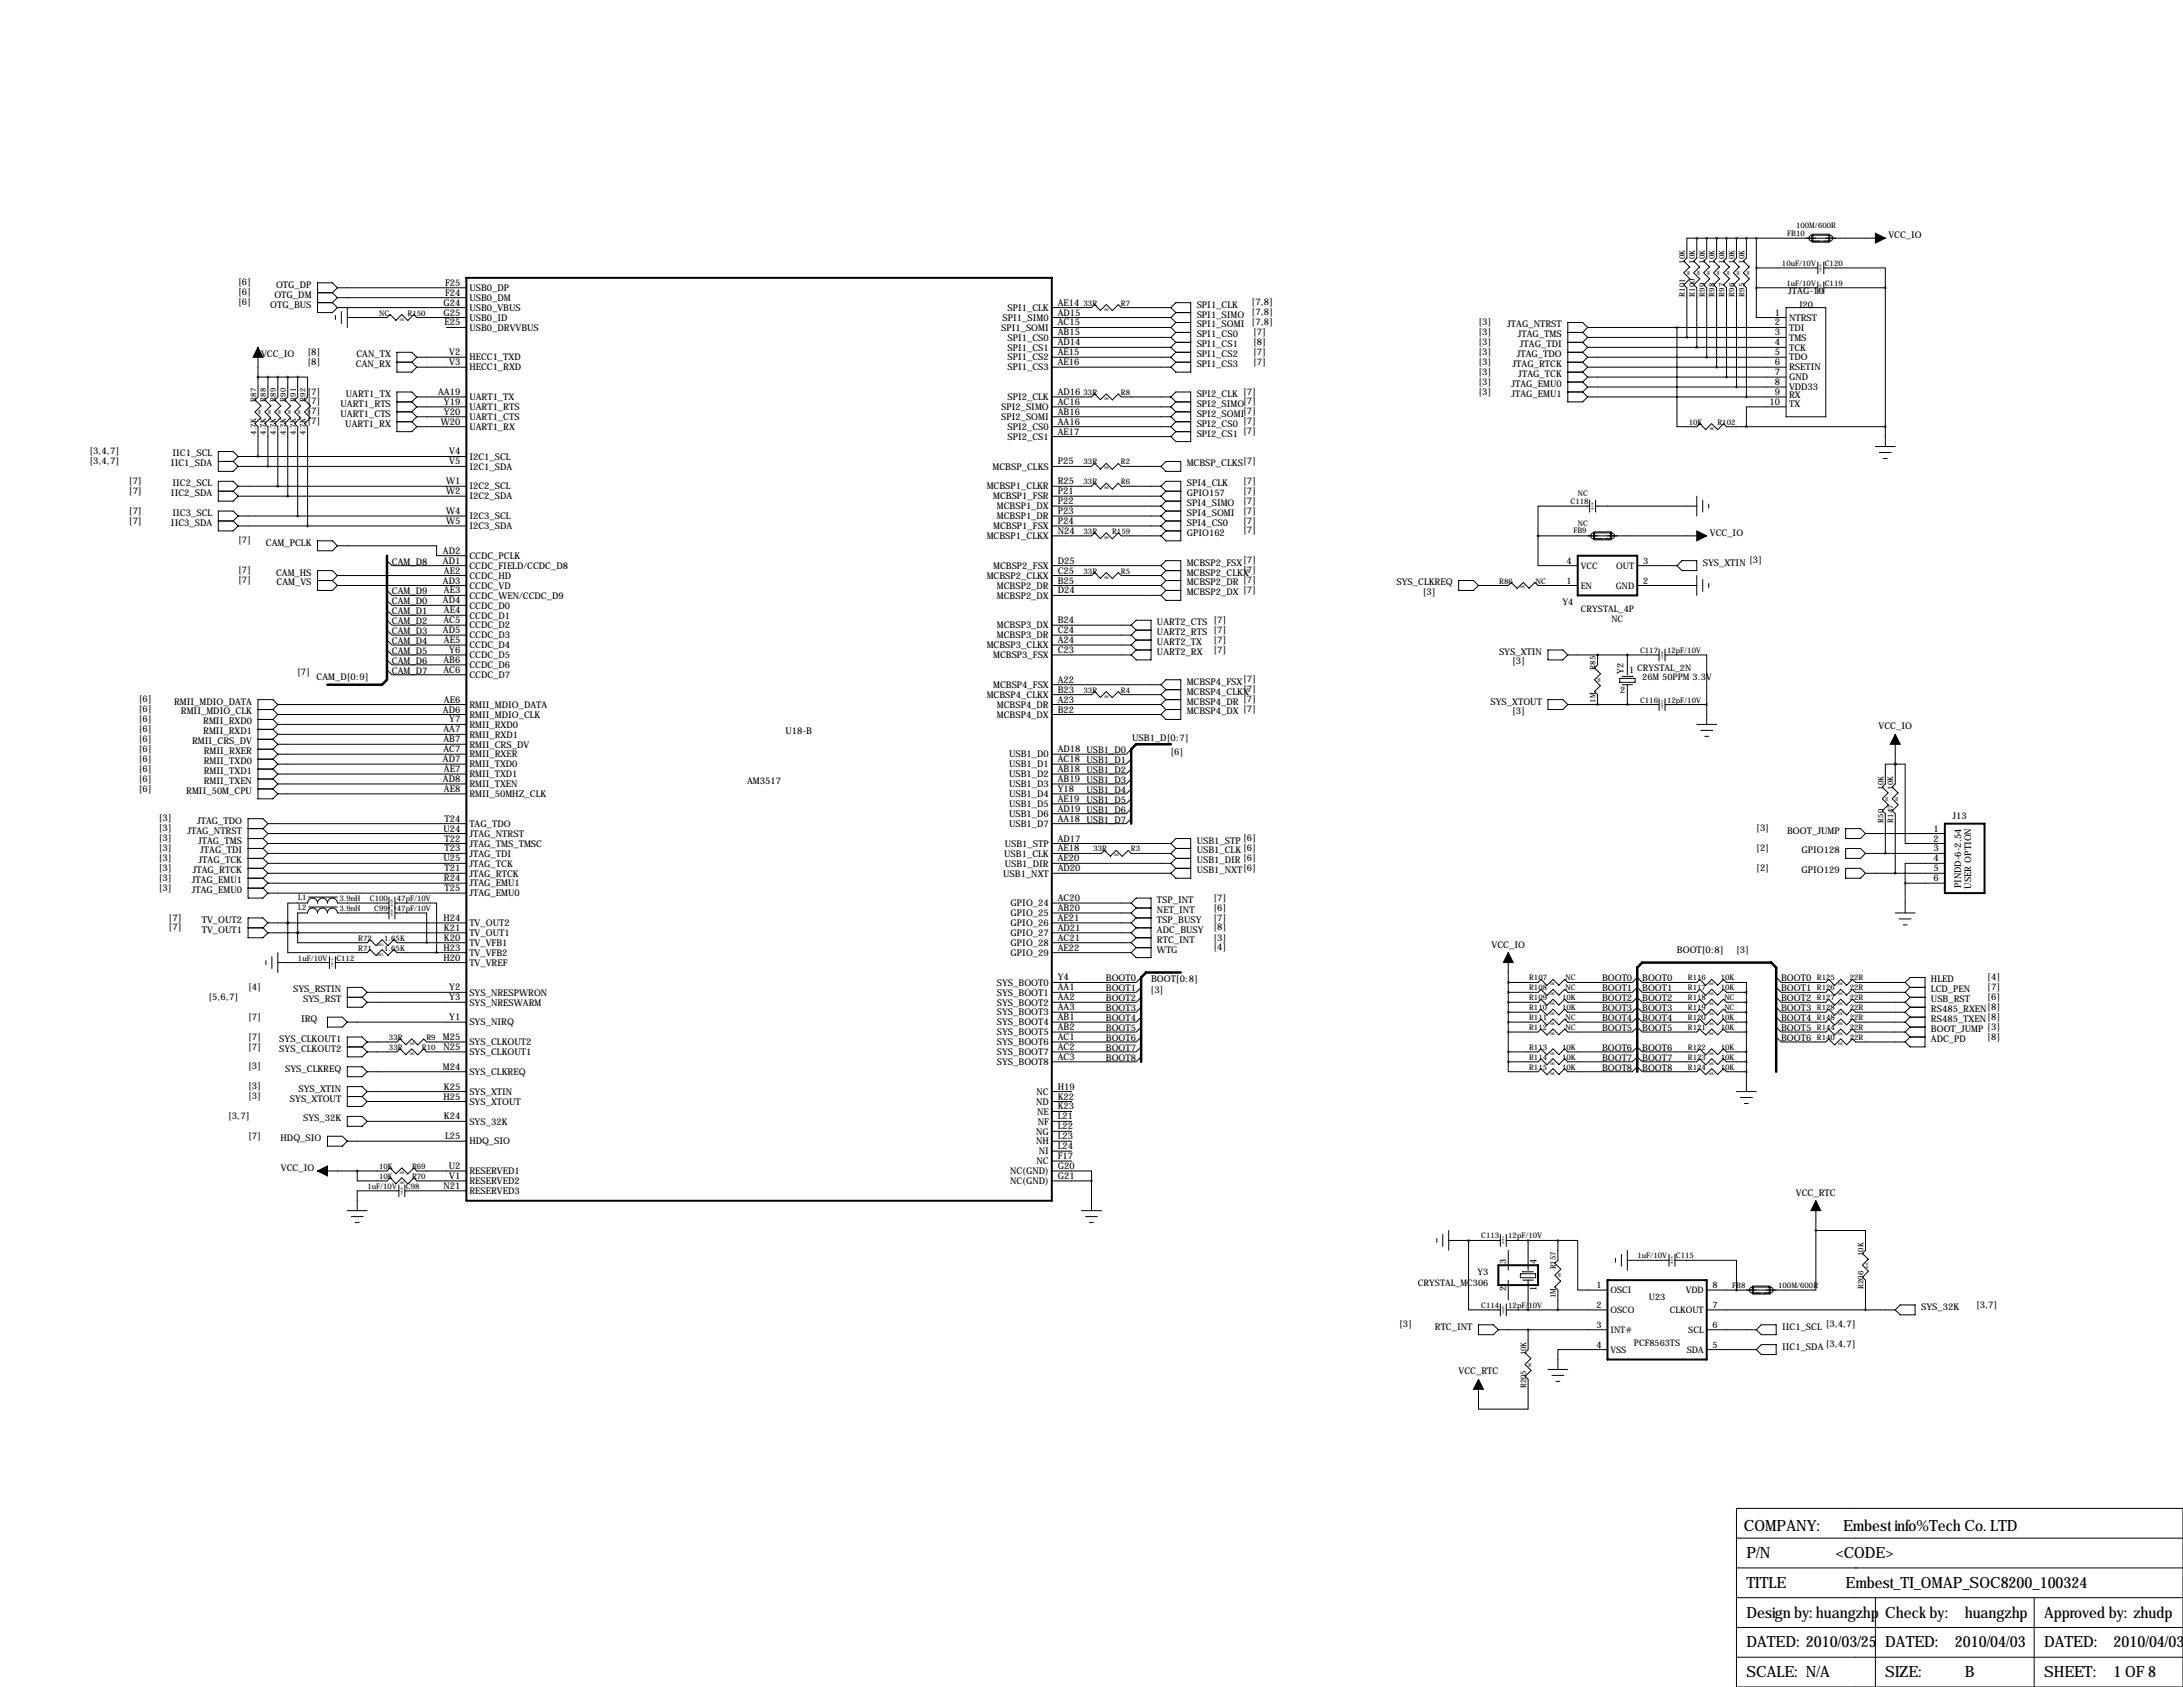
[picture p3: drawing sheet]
<svg xmlns="http://www.w3.org/2000/svg" width="559mm" height="432mm" viewBox="0 0 559 432" stroke-linecap="round" stroke-linejoin="round" font-family="sans-serif">
<defs><g id="words">
<g font-size="4">
<text x="446.4" y="391.8">COMPANY:</text>
<text x="471.8" y="391.9">Embest info%Tech Co. LTD</text>
<text x="447" y="398.8">P/N</text>
<text x="469.9" y="398.8">&lt;CODE&gt;</text>
<text x="447" y="406.4">TITLE</text>
<text x="472.4" y="406.4">Embest_TI_OMAP_SOC8200_100324</text>
<text x="447" y="414">Design by: huangzhp Check by:</text>
<text x="502.9" y="414">huangzhp</text>
<text x="523.2" y="414">Approved by: zhudp</text>
<text x="447" y="421.6">DATED: 2010/03/25</text>
<text x="482.6" y="421.6">DATED:</text>
<text x="500.4" y="421.6">2010/04/03</text>
<text x="523.2" y="421.6">DATED:</text>
<text x="541" y="421.6">2010/04/03</text>
<text x="447" y="429.3">SCALE: N/A</text>
<text x="482.6" y="429.3">SIZE:</text>
<text x="502.9" y="429.3">B</text>
<text x="523.2" y="429.3">SHEET:</text>
<text x="541" y="429.3">1 OF 8</text>
</g>
<g font-size="2.4">
<text x="483.4" y="61">VCC_IO</text>
<text x="61" y="73.1">[6]</text>
<text x="61" y="75.6">[6]</text>
<text x="70.2" y="76.2">OTG_DM</text>
<text x="70.7" y="73.7">OTG_DP</text>
<text x="113.9" y="73.2">F25</text>
<text x="113.9" y="75.7">F24</text>
<text x="120.1" y="74.5">USB0_DP</text>
<text x="120.1" y="77">USB0_DM</text>
<text x="457.7" y="75.3">JTAG-10</text>
<text x="61" y="78.1">[6]</text>
<text x="69.2" y="78.7">OTG_BUS</text>
<text x="113.5" y="78.2">G24</text>
<text x="113.5" y="80.8">G25</text>
<text x="113.8" y="83.3">E25</text>
<text x="120.1" y="79.6">USB0_VBUS</text>
<text x="120.1" y="82.1">USB0_ID</text>
<text x="256.7" y="82.1">SPI1_SIM0</text>
<text x="257.9" y="79.6">SPI1_CLK</text>
<text x="270.8" y="78.2">AE14</text>
<text x="270.8" y="80.8">AD15</text>
<text x="270.8" y="83.3">AC15</text>
<text x="306.3" y="78.7">SPI1_CLK</text>
<text x="306.3" y="81.3">SPI1_SIMO</text>
<text x="306.3" y="83.8">SPI1_SOMI</text>
<text x="320.4" y="78.1">[7,8]</text>
<text x="320.4" y="80.7">[7,8]</text>
<text x="320.4" y="83.2">[7,8]</text>
<text x="378.5" y="83.2">[3]</text>
<text x="385.8" y="83.8">JTAG_NTRST</text>
<text x="454.3" y="83.3">2</text>
<text x="454.3" y="80.8">1</text>
<text x="458" y="82.1">NTRST</text>
<text x="460.4" y="78.7">J20</text>
<text x="120.1" y="84.7">USB0_DRVVBUS</text>
<text x="256.3" y="84.7">SPI1_SOMI</text>
<text x="257.9" y="87.2">SPI1_CS0</text>
<text x="257.9" y="89.7">SPI1_CS1</text>
<text x="270.8" y="85.9">AB15</text>
<text x="270.8" y="88.4">AD14</text>
<text x="306.3" y="86.4">SPI1_CS0</text>
<text x="306.3" y="88.9">SPI1_CS1</text>
<text x="320.8" y="85.8">[7]</text>
<text x="320.8" y="88.3">[8]</text>
<text x="378.5" y="85.8">[3]</text>
<text x="378.5" y="88.3">[3]</text>
<text x="388.5" y="86.4">JTAG_TMS</text>
<text x="389.1" y="88.9">JTAG_TDI</text>
<text x="454.3" y="85.9">3</text>
<text x="454.3" y="88.4">4</text>
<text x="458" y="87.2">TMS</text>
<text x="458" y="84.7">TDI</text>
<text x="458" y="89.7">TCK</text>
<text x="66.8" y="91.4">VCC_IO</text>
<text x="78.7" y="90.8">[8]</text>
<text x="78.7" y="93.4">[8]</text>
<text x="91.1" y="94">CAN_RX</text>
<text x="91.2" y="91.4">CAN_TX</text>
<text x="115" y="90.9">V2</text>
<text x="115" y="93.5">V3</text>
<text x="120.1" y="92.3">HECC1_TXD</text>
<text x="120.1" y="94.8">HECC1_RXD</text>
<text x="257.9" y="92.3">SPI1_CS2</text>
<text x="257.9" y="94.8">SPI1_CS3</text>
<text x="270.8" y="90.9">AE15</text>
<text x="270.8" y="93.5">AE16</text>
<text x="306.3" y="91.4">SPI1_CS2</text>
<text x="306.3" y="94">SPI1_CS3</text>
<text x="320.8" y="90.8">[7]</text>
<text x="320.8" y="93.4">[7]</text>
<text x="378.5" y="90.8">[3]</text>
<text x="378.5" y="95.9">[3]</text>
<text x="378.5" y="93.4">[3]</text>
<text x="387.2" y="94">JTAG_RTCK</text>
<text x="388.2" y="91.4">JTAG_TDO</text>
<text x="454.3" y="90.9">5</text>
<text x="454.3" y="93.5">6</text>
<text x="458" y="92.3">TDO</text>
<text x="458" y="94.8">RSETIN</text>
<text x="78.7" y="101">[7]</text>
<text x="88.5" y="101.6">UART1_TX</text>
<text x="112.2" y="101.1">AA19</text>
<text x="270.8" y="101.1">AD16</text>
<text x="306.3" y="101.6">SPI2_CLK</text>
<text x="318.2" y="101">[7]</text>
<text x="378.5" y="98.5">[3]</text>
<text x="378.5" y="101">[3]</text>
<text x="386.9" y="99.1">JTAG_EMU0</text>
<text x="386.9" y="101.6">JTAG_EMU1</text>
<text x="388.7" y="96.5">JTAG_TCK</text>
<text x="454.3" y="96">7</text>
<text x="454.3" y="98.6">8</text>
<text x="454.3" y="101.1">9</text>
<text x="458" y="97.4">GND</text>
<text x="458" y="99.9">VDD33</text>
<text x="458" y="101.9">RX</text>
<text x="78.7" y="103.5">[7]</text>
<text x="78.7" y="106.1">[7]</text>
<text x="87.2" y="104.1">UART1_RTS</text>
<text x="87.2" y="106.7">UART1_CTS</text>
<text x="113.6" y="103.6">Y19</text>
<text x="113.6" y="106.2">Y20</text>
<text x="120.1" y="102.4">UART1_TX</text>
<text x="120.1" y="105">UART1_RTS</text>
<text x="120.1" y="107.5">UART1_CTS</text>
<text x="256.3" y="105">SPI2_SIMO</text>
<text x="256.3" y="107.5">SPI2_SOMI</text>
<text x="257.9" y="102.4">SPI2_CLK</text>
<text x="270.8" y="103.6">AC16</text>
<text x="270.8" y="106.2">AB16</text>
<text x="306.3" y="104.1">SPI2_SIMO</text>
<text x="306.3" y="106.7">SPI2_SOMI</text>
<text x="318.2" y="103.5">[7]</text>
<text x="318.2" y="106.1">[7]</text>
<text x="453" y="103.6">10</text>
<text x="458" y="104.2">TX</text>
<text x="78.7" y="108.6">[7]</text>
<text x="88.4" y="109.2">UART1_RX</text>
<text x="112.8" y="108.7">W20</text>
<text x="120.1" y="110.1">UART1_RX</text>
<text x="257.9" y="110.1">SPI2_CS0</text>
<text x="257.9" y="112.6">SPI2_CS1</text>
<text x="270.8" y="108.7">AA16</text>
<text x="270.8" y="111.3">AE17</text>
<text x="306.3" y="109.2">SPI2_CS0</text>
<text x="306.3" y="111.8">SPI2_CS1</text>
<text x="318.2" y="108.6">[7]</text>
<text x="318.2" y="111.2">[7]</text>
<text x="22.9" y="116.2">[3,4,7]</text>
<text x="22.9" y="118.8">[3,4,7]</text>
<text x="43.8" y="119.4">IIC1_SDA</text>
<text x="44.2" y="116.8">IIC1_SCL</text>
<text x="115" y="116.3">V4</text>
<text x="115" y="118.9">V5</text>
<text x="120.1" y="117.7">I2C1_SCL</text>
<text x="270.8" y="118.9">P25</text>
<text x="303.8" y="119.4">MCBSP_CLKS</text>
<text x="318.2" y="118.8">[7]</text>
<text x="33" y="123.9">[7]</text>
<text x="44.2" y="124.5">IIC2_SCL</text>
<text x="114.2" y="124">W1</text>
<text x="120.1" y="120.2">I2C1_SDA</text>
<text x="120.1" y="125.3">I2C2_SCL</text>
<text x="252.6" y="125.3">MCBSP1_CLKR</text>
<text x="254.1" y="120.2">MCBSP_CLKS</text>
<text x="270.8" y="124">R25</text>
<text x="303.8" y="124.5">SPI4_CLK</text>
<text x="318.2" y="123.9">[7]</text>
<text x="33" y="126.4">[7]</text>
<text x="33" y="131.5">[7]</text>
<text x="43.8" y="127">IIC2_SDA</text>
<text x="114.2" y="126.5">W2</text>
<text x="114.2" y="131.6">W4</text>
<text x="120.1" y="127.8">I2C2_SDA</text>
<text x="254.2" y="127.8">MCBSP1_FSR</text>
<text x="255.2" y="130.4">MCBSP1_DX</text>
<text x="270.8" y="126.5">P21</text>
<text x="270.8" y="129">P22</text>
<text x="270.8" y="131.6">P23</text>
<text x="303.8" y="129.5">SPI4_SIMO</text>
<text x="303.8" y="127">GPIO157</text>
<text x="318.2" y="128.9">[7]</text>
<text x="318.2" y="131.5">[7]</text>
<text x="318.2" y="126.4">[7]</text>
<text x="33" y="134">[7]</text>
<text x="43.8" y="134.6">IIC3_SDA</text>
<text x="44.2" y="132.1">IIC3_SCL</text>
<text x="114.2" y="134.1">W5</text>
<text x="120.1" y="132.9">I2C3_SCL</text>
<text x="120.1" y="135.5">I2C3_SDA</text>
<text x="252.6" y="138">MCBSP1_CLKX</text>
<text x="254.2" y="135.5">MCBSP1_FSX</text>
<text x="255.2" y="132.9">MCBSP1_DR</text>
<text x="270.8" y="134.1">P24</text>
<text x="270.8" y="136.7">N24</text>
<text x="303.8" y="132.1">SPI4_SOMI</text>
<text x="303.8" y="134.6">SPI4_CS0</text>
<text x="303.8" y="137.2">GPIO162</text>
<text x="318.2" y="134">[7]</text>
<text x="318.2" y="136.6">[7]</text>
<text x="437.7" y="137.2">VCC_IO</text>
<text x="61" y="139.1">[7]</text>
<text x="68.1" y="139.7">CAM_PCLK</text>
<text x="113.4" y="141.7">AD2</text>
<text x="120.1" y="143.1">CCDC_PCLK</text>
<text x="61" y="146.7">[7]</text>
<text x="61" y="149.3">[7]</text>
<text x="70.7" y="147.3">CAM_HS</text>
<text x="70.8" y="149.9">CAM_VS</text>
<text x="100.3" y="144.5">CAM_D8</text>
<text x="113.4" y="144.3">AD1</text>
<text x="113.4" y="149.4">AD3</text>
<text x="113.6" y="146.8">AE2</text>
<text x="120.1" y="145.6">CCDC_FIELD/CCDC_D8</text>
<text x="120.1" y="148.2">CCDC_HD</text>
<text x="252.6" y="148.2">MCBSP2_CLKX</text>
<text x="254.2" y="145.6">MCBSP2_FSX</text>
<text x="270.8" y="144.3">D25</text>
<text x="270.8" y="146.8">C25</text>
<text x="270.8" y="149.4">B25</text>
<text x="303.8" y="144.8">MCBSP2_FSX</text>
<text x="303.8" y="147.3">MCBSP2_CLKX</text>
<text x="303.8" y="149.9">MCBSP2_DR</text>
<text x="318.2" y="144.2">[7]</text>
<text x="318.2" y="146.7">[7]</text>
<text x="318.2" y="149.3">[7]</text>
<text x="357.5" y="149.9">SYS_CLKREQ</text>
<text x="435.9" y="144.8">SYS_XTIN</text>
<text x="447.8" y="144.2">[3]</text>
<text x="100.3" y="154.7">CAM_D0</text>
<text x="100.3" y="152.1">CAM_D9</text>
<text x="113.4" y="154.4">AD4</text>
<text x="113.6" y="151.9">AE3</text>
<text x="120.1" y="150.7">CCDC_VD</text>
<text x="120.1" y="153.2">CCDC_WEN/CCDC_D9</text>
<text x="120.1" y="155.8">CCDC_D0</text>
<text x="255.2" y="150.7">MCBSP2_DR</text>
<text x="255.2" y="153.2">MCBSP2_DX</text>
<text x="270.8" y="151.9">D24</text>
<text x="303.8" y="152.4">MCBSP2_DX</text>
<text x="318.2" y="151.8">[7]</text>
<text x="364.2" y="152.3">[3]</text>
<text x="100.3" y="157.2">CAM_D1</text>
<text x="100.3" y="159.8">CAM_D2</text>
<text x="113.5" y="159.5">AC5</text>
<text x="113.6" y="157">AE4</text>
<text x="120.1" y="158.3">CCDC_D1</text>
<text x="120.1" y="160.9">CCDC_D2</text>
<text x="255.2" y="160.9">MCBSP3_DX</text>
<text x="270.8" y="159.5">B24</text>
<text x="296.2" y="160">UART2_CTS</text>
<text x="310.6" y="159.4">[7]</text>
<text x="310.6" y="162">[7]</text>
<text x="100.3" y="162.3">CAM_D3</text>
<text x="100.3" y="164.8">CAM_D4</text>
<text x="100.3" y="167.4">CAM_D5</text>
<text x="113.4" y="162.1">AD5</text>
<text x="113.6" y="164.6">AE5</text>
<text x="115" y="167.1">Y6</text>
<text x="120.1" y="163.4">CCDC_D3</text>
<text x="120.1" y="165.9">CCDC_D4</text>
<text x="252.6" y="165.9">MCBSP3_CLKX</text>
<text x="255.2" y="163.4">MCBSP3_DR</text>
<text x="270.8" y="162.1">C24</text>
<text x="270.8" y="164.6">A24</text>
<text x="270.8" y="167.1">C23</text>
<text x="296.2" y="162.6">UART2_RTS</text>
<text x="296.2" y="165.1">UART2_TX</text>
<text x="296.2" y="167.6">UART2_RX</text>
<text x="310.6" y="164.5">[7]</text>
<text x="310.6" y="167">[7]</text>
<text x="383.7" y="167.6">SYS_XTIN</text>
<text x="76.1" y="172.8">[7]</text>
<text x="81" y="174">CAM_D[0:9]</text>
<text x="100.3" y="169.9">CAM_D6</text>
<text x="100.3" y="172.5">CAM_D7</text>
<text x="113.5" y="169.7">AB6</text>
<text x="113.5" y="172.2">AC6</text>
<text x="120.1" y="168.5">CCDC_D5</text>
<text x="120.1" y="171">CCDC_D6</text>
<text x="120.1" y="173.6">CCDC_D7</text>
<text x="254.2" y="168.5">MCBSP3_FSX</text>
<text x="387.1" y="170.1">[3]</text>
<text x="35.6" y="179.7">[6]</text>
<text x="113.6" y="179.8">AE6</text>
<text x="252.6" y="178.6">MCBSP4_CLKX</text>
<text x="254.2" y="176.1">MCBSP4_FSX</text>
<text x="270.8" y="174.8">A22</text>
<text x="270.8" y="177.3">B23</text>
<text x="270.8" y="179.8">A23</text>
<text x="303.8" y="175.3">MCBSP4_FSX</text>
<text x="303.8" y="177.8">MCBSP4_CLKX</text>
<text x="318.2" y="174.7">[7]</text>
<text x="318.2" y="177.2">[7]</text>
<text x="318.2" y="179.7">[7]</text>
<text x="35.6" y="184.8">[6]</text>
<text x="35.6" y="182.3">[6]</text>
<text x="44.5" y="180.3">RMII_MDIO_DATA</text>
<text x="46.3" y="182.9">RMII_MDIO_CLK</text>
<text x="52" y="185.4">RMII_RXD0</text>
<text x="113.4" y="182.4">AD6</text>
<text x="115" y="184.9">Y7</text>
<text x="120.1" y="181.2">RMII_MDIO_DATA</text>
<text x="120.1" y="183.7">RMII_MDIO_CLK</text>
<text x="255.2" y="181.2">MCBSP4_DR</text>
<text x="255.2" y="183.7">MCBSP4_DX</text>
<text x="270.8" y="182.4">B22</text>
<text x="303.8" y="180.3">MCBSP4_DR</text>
<text x="303.8" y="182.9">MCBSP4_DX</text>
<text x="318.2" y="182.3">[7]</text>
<text x="381.5" y="180.3">SYS_XTOUT</text>
<text x="387.1" y="182.8">[3]</text>
<text x="35.6" y="189.9">[6]</text>
<text x="35.6" y="187.4">[6]</text>
<text x="49.2" y="190.5">RMII_CRS_DV</text>
<text x="52" y="188">RMII_RXD1</text>
<text x="113.5" y="187.5">AA7</text>
<text x="113.5" y="190">AB7</text>
<text x="120.1" y="186.3">RMII_RXD0</text>
<text x="120.1" y="188.8">RMII_RXD1</text>
<text x="120.1" y="191.3">RMII_CRS_DV</text>
<text x="201.1" y="188">U18-B</text>
<text x="289.8" y="189.7">USB1_D[0:7]</text>
<text x="480.9" y="186.7">VCC_IO</text>
<text x="35.6" y="197.5">[6]</text>
<text x="35.6" y="195">[6]</text>
<text x="35.6" y="192.4">[6]</text>
<text x="52.2" y="195.6">RMII_TXD0</text>
<text x="52.2" y="193">RMII_RXER</text>
<text x="113.4" y="195.1">AD7</text>
<text x="113.5" y="192.5">AC7</text>
<text x="113.6" y="197.6">AE7</text>
<text x="120.1" y="193.9">RMII_RXER</text>
<text x="120.1" y="196.4">RMII_TXD0</text>
<text x="258.3" y="193.9">USB1_D0</text>
<text x="258.3" y="196.4">USB1_D1</text>
<text x="270.8" y="192.5">AD18 USB1_D0</text>
<text x="270.8" y="195.1">AC18 USB1_D1</text>
<text x="270.8" y="197.6">AB18 USB1_D2</text>
<text x="299.6" y="193.1">[6]</text>
<text x="35.6" y="202.6">[6]</text>
<text x="35.6" y="200.1">[6]</text>
<text x="47.7" y="203.2">RMII_50M_CPU</text>
<text x="52.2" y="200.7">RMII_TXEN</text>
<text x="52.2" y="198.1">RMII_TXD1</text>
<text x="113.4" y="200.2">AD8</text>
<text x="113.6" y="202.7">AE8</text>
<text x="120.1" y="199">RMII_TXD1</text>
<text x="120.1" y="201.5">RMII_TXEN</text>
<text x="191.2" y="200.8">AM3517</text>
<text x="258.3" y="199">USB1_D2</text>
<text x="258.3" y="201.5">USB1_D3</text>
<text x="270.8" y="200.2">AB19 USB1_D3</text>
<text x="270.8" y="202.7">Y18</text>
<text x="278.1" y="202.9">USB1_D4</text>
<text x="120.1" y="204">RMII_50MHZ_CLK</text>
<text x="258.3" y="204">USB1_D4</text>
<text x="258.3" y="206.6">USB1_D5</text>
<text x="258.3" y="209.1">USB1_D6</text>
<text x="270.8" y="205.2">AE19 USB1_D5</text>
<text x="270.8" y="207.8">AD19 USB1_D6</text>
<text x="499.8" y="209.5">J13</text>
<text x="40.6" y="210.2">[3]</text>
<text x="40.6" y="212.8">[3]</text>
<text x="40.6" y="215.3">[3]</text>
<text x="48" y="213.4">JTAG_NTRST</text>
<text x="50.4" y="210.8">JTAG_TDO</text>
<text x="50.7" y="215.9">JTAG_TMS</text>
<text x="113.5" y="212.9">U24</text>
<text x="113.8" y="210.3">T24</text>
<text x="113.8" y="215.4">T22</text>
<text x="120.1" y="211.7">TAG_TDO</text>
<text x="120.1" y="214.2">JTAG_NTRST</text>
<text x="258.3" y="211.7">USB1_D7</text>
<text x="270.8" y="210.3">AA18 USB1_D7</text>
<text x="270.8" y="215.4">AD17</text>
<text x="306.3" y="215.9">USB1_STP</text>
<text x="318.2" y="215.3">[6]</text>
<text x="449.6" y="212.8">[3]</text>
<text x="457.5" y="213.4">BOOT_JUMP</text>
<text x="495" y="212.9">1</text>
<text x="495" y="215.4">2</text>
<text x="40.6" y="217.8">[3]</text>
<text x="40.6" y="220.4">[3]</text>
<text x="50.8" y="221">JTAG_TCK</text>
<text x="51.2" y="218.4">JTAG_TDI</text>
<text x="113.5" y="220.5">U25</text>
<text x="113.8" y="217.9">T23</text>
<text x="120.1" y="216.7">JTAG_TMS_TMSC</text>
<text x="120.1" y="219.3">JTAG_TDI</text>
<text x="120.1" y="221.8">JTAG_TCK</text>
<text x="257.1" y="219.3">USB1_CLK</text>
<text x="257.2" y="216.7">USB1_STP</text>
<text x="257.2" y="221.8">USB1_DIR</text>
<text x="270.8" y="217.9">AE18</text>
<text x="270.8" y="220.5">AE20</text>
<text x="306.3" y="218.4">USB1_CLK</text>
<text x="306.3" y="221">USB1_DIR</text>
<text x="318.2" y="217.8">[6]</text>
<text x="318.2" y="220.4">[6]</text>
<text x="449.6" y="217.9">[2]</text>
<text x="461.1" y="218.4">GPIO128</text>
<text x="495" y="217.9">3</text>
<text x="495" y="220.5">4</text>
<text x="40.6" y="222.9">[3]</text>
<text x="40.6" y="225.5">[3]</text>
<text x="40.6" y="228">[3]</text>
<text x="49.1" y="226.1">JTAG_EMU1</text>
<text x="49.3" y="223.5">JTAG_RTCK</text>
<text x="113.6" y="225.6">R24</text>
<text x="113.8" y="223">T21</text>
<text x="120.1" y="224.4">JTAG_RTCK</text>
<text x="120.1" y="226.9">JTAG_EMU1</text>
<text x="256.8" y="224.4">USB1_NXT</text>
<text x="270.8" y="223">AD20</text>
<text x="306.3" y="223.5">USB1_NXT</text>
<text x="318.2" y="222.9">[6]</text>
<text x="449.6" y="223">[2]</text>
<text x="461.1" y="223.5">GPIO129</text>
<text x="495" y="223">5</text>
<text x="495" y="225.6">6</text>
<text x="502" y="227.4" transform="rotate(-90 502 227.4)">PINDD-6-2.54</text>
<text x="504.6" y="227.5" transform="rotate(-90 504.6 227.5)">USER OPTION</text>
<text x="49.1" y="228.6">JTAG_EMU0</text>
<text x="113.8" y="228.1">T25</text>
<text x="120.1" y="229.4">JTAG_EMU0</text>
<text x="258.7" y="232">GPIO_24</text>
<text x="270.8" y="230.6">AC20</text>
<text x="270.8" y="233.2">AB20</text>
<text x="296.2" y="231.1">TSP_INT</text>
<text x="296.2" y="233.7">NET_INT</text>
<text x="310.6" y="230.5">[7]</text>
<text x="310.6" y="233.1">[6]</text>
<text x="43.2" y="235.6">[7]</text>
<text x="43.2" y="238.2">[7]</text>
<text x="51.7" y="236.2">TV_OUT2</text>
<text x="51.7" y="238.8">TV_OUT1</text>
<text x="113.5" y="235.7">H24</text>
<text x="113.6" y="238.3">K21</text>
<text x="120.1" y="237.1">TV_OUT2</text>
<text x="120.1" y="239.6">TV_OUT1</text>
<text x="258.7" y="234.5">GPIO_25</text>
<text x="258.7" y="237.1">GPIO_26</text>
<text x="258.7" y="239.6">GPIO_27</text>
<text x="270.8" y="235.7">AE21</text>
<text x="270.8" y="238.3">AD21</text>
<text x="296.2" y="236.2">TSP_BUSY</text>
<text x="296.2" y="238.8">ADC_BUSY</text>
<text x="310.6" y="235.6">[7]</text>
<text x="310.6" y="238.2">[8]</text>
<text x="113.5" y="243.3">H23</text>
<text x="113.5" y="245.9">H20</text>
<text x="113.6" y="240.8">K20</text>
<text x="120.1" y="242.1">TV_VFB1</text>
<text x="120.1" y="244.7">TV_VFB2</text>
<text x="258.7" y="242.1">GPIO_28</text>
<text x="258.7" y="244.7">GPIO_29</text>
<text x="270.8" y="240.8">AC21</text>
<text x="270.8" y="243.3">AE22</text>
<text x="296.2" y="241.3">RTC_INT</text>
<text x="296.2" y="243.8">WTG</text>
<text x="310.6" y="240.7">[3]</text>
<text x="310.6" y="243.3">[4]</text>
<text x="381.8" y="242.6">VCC_IO</text>
<text x="429.3" y="243.8">BOOT[0:8]</text>
<text x="444.4" y="243.9">[3]</text>
<text x="120.1" y="247.2">TV_VREF</text>
<text x="270.8" y="251">Y4</text>
<text x="283.1" y="251.2">BOOT0</text>
<text x="294.6" y="251.5">BOOT[0:8]</text>
<text x="410.1" y="251.2">BOOT0</text>
<text x="420.4" y="251.2">BOOT0</text>
<text x="455.9" y="251.2">BOOT0</text>
<text x="494.3" y="251.5">HLED</text>
<text x="508.7" y="250.9">[4]</text>
<text x="53.4" y="255.9">[5,6,7]</text>
<text x="63.5" y="253.4">[4]</text>
<text x="75" y="254">SYS_RSTIN</text>
<text x="77.6" y="256.5">SYS_RST</text>
<text x="115" y="253.5">Y2</text>
<text x="115" y="256">Y3</text>
<text x="120.1" y="254.8">SYS_NRESPWRON</text>
<text x="120.1" y="257.4">SYS_NRESWARM</text>
<text x="255.2" y="252.3">SYS_BOOT0</text>
<text x="255.2" y="254.8">SYS_BOOT1</text>
<text x="255.2" y="257.4">SYS_BOOT2</text>
<text x="270.8" y="253.5">AA1</text>
<text x="270.8" y="256">AA2</text>
<text x="283.1" y="253.7">BOOT1</text>
<text x="283.1" y="256.3">BOOT2</text>
<text x="294.5" y="254.1">[3]</text>
<text x="410.1" y="253.7">BOOT1</text>
<text x="410.1" y="256.3">BOOT2</text>
<text x="420.4" y="253.7">BOOT1</text>
<text x="420.4" y="256.3">BOOT2</text>
<text x="455.9" y="253.7">BOOT1</text>
<text x="455.9" y="256.3">BOOT2</text>
<text x="494.3" y="254">LCD_PEN</text>
<text x="494.3" y="256.5">USB_RST</text>
<text x="508.7" y="253.4">[7]</text>
<text x="508.7" y="255.9">[6]</text>
<text x="63.5" y="261">[7]</text>
<text x="77.1" y="261.6">IRQ</text>
<text x="115" y="261.1">Y1</text>
<text x="120.1" y="262.5">SYS_NIRQ</text>
<text x="255.2" y="259.9">SYS_BOOT3</text>
<text x="255.2" y="262.5">SYS_BOOT4</text>
<text x="270.8" y="258.6">AA3</text>
<text x="270.8" y="261.1">AB1</text>
<text x="270.8" y="263.7">AB2</text>
<text x="283.1" y="258.8">BOOT3</text>
<text x="283.1" y="261.4">BOOT4</text>
<text x="283.1" y="263.9">BOOT5</text>
<text x="410.1" y="258.8">BOOT3</text>
<text x="410.1" y="261.4">BOOT4</text>
<text x="410.1" y="263.9">BOOT5</text>
<text x="420.4" y="258.8">BOOT3</text>
<text x="420.4" y="261.4">BOOT4</text>
<text x="420.4" y="263.9">BOOT5</text>
<text x="455.9" y="258.8">BOOT3</text>
<text x="455.9" y="263.9">BOOT5</text>
<text x="455.9" y="261.4">BOOT4</text>
<text x="494.3" y="259.1">RS485_RXEN</text>
<text x="494.3" y="261.6">RS485_TXEN[8]</text>
<text x="508.7" y="258.5">[8]</text>
<text x="63.5" y="266.1">[7]</text>
<text x="63.5" y="268.6">[7]</text>
<text x="71.5" y="266.7">SYS_CLKOUT1</text>
<text x="71.5" y="269.2">SYS_CLKOUT2</text>
<text x="113.4" y="266.2">M25</text>
<text x="113.5" y="268.7">N25</text>
<text x="120.1" y="267.5">SYS_CLKOUT2</text>
<text x="255.2" y="265">SYS_BOOT5</text>
<text x="255.2" y="267.5">SYS_BOOT6</text>
<text x="270.8" y="266.2">AC1</text>
<text x="270.8" y="268.7">AC2</text>
<text x="283.1" y="266.4">BOOT6</text>
<text x="283.1" y="269">BOOT7</text>
<text x="410.1" y="269">BOOT6</text>
<text x="420.4" y="269">BOOT6</text>
<text x="455.9" y="266.4">BOOT6</text>
<text x="494.3" y="266.7">ADC_PD</text>
<text x="494.3" y="264.2">BOOT_JUMP [3]</text>
<text x="508.7" y="266.1">[8]</text>
<text x="63.5" y="273.7">[3]</text>
<text x="73" y="274.3">SYS_CLKREQ</text>
<text x="113.4" y="273.8">M24</text>
<text x="120.1" y="270.1">SYS_CLKOUT1</text>
<text x="120.1" y="275.2">SYS_CLKREQ</text>
<text x="255.2" y="270.1">SYS_BOOT7</text>
<text x="255.2" y="272.6">SYS_BOOT8</text>
<text x="270.8" y="271.3">AC3</text>
<text x="283.1" y="271.5">BOOT8</text>
<text x="410.1" y="271.5">BOOT7</text>
<text x="410.1" y="274.1">BOOT8</text>
<text x="420.4" y="271.5">BOOT7</text>
<text x="420.4" y="274.1">BOOT8</text>
<text x="63.5" y="278.8">[3]</text>
<text x="63.5" y="281.3">[3]</text>
<text x="74.2" y="281.9">SYS_XTOUT</text>
<text x="76.4" y="279.4">SYS_XTIN</text>
<text x="113.5" y="281.4">H25</text>
<text x="113.6" y="278.9">K25</text>
<text x="120.1" y="280.2">SYS_XTIN</text>
<text x="265.4" y="280.2">NC</text>
<text x="270.8" y="278.9">H19</text>
<text x="270.8" y="281.4">K22</text>
<text x="58.4" y="286.4">[3,7]</text>
<text x="77.6" y="287">SYS_32K</text>
<text x="113.6" y="286.5">K24</text>
<text x="120.1" y="282.8">SYS_XTOUT</text>
<text x="120.1" y="287.9">SYS_32K</text>
<text x="265.2" y="282.8">ND</text>
<text x="265.5" y="285.3">NE</text>
<text x="265.6" y="287.9">NF</text>
<text x="270.8" y="284">K23</text>
<text x="270.8" y="286.5">L21</text>
<text x="63.5" y="291.5">[7]</text>
<text x="71.8" y="292.1">HDQ_SIO</text>
<text x="113.9" y="291.6">L25</text>
<text x="120.1" y="292.9">HDQ_SIO</text>
<text x="265.2" y="290.4">NG</text>
<text x="265.2" y="292.9">NH</text>
<text x="270.8" y="289.1">L22</text>
<text x="270.8" y="291.6">L23</text>
<text x="71.9" y="299.7">VCC_IO</text>
<text x="114.9" y="299.2">U2</text>
<text x="265.4" y="298">NC</text>
<text x="265.9" y="295.5">NI</text>
<text x="270.8" y="294.1">L24</text>
<text x="270.8" y="296.7">F17</text>
<text x="270.8" y="299.2">G20</text>
<text x="113.5" y="304.3">N21</text>
<text x="115" y="301.8">V1</text>
<text x="120.1" y="300.6">RESERVED1</text>
<text x="120.1" y="303.1">RESERVED2</text>
<text x="120.1" y="305.6">RESERVED3</text>
<text x="258.6" y="300.6">NC(GND)</text>
<text x="258.6" y="303.1">NC(GND)</text>
<text x="270.8" y="301.8">G21</text>
<text x="459.7" y="306.1">VCC_RTC</text>
<text x="491.7" y="335.3">SYS_32K</text>
<text x="505.8" y="334.7">[3,7]</text>
<text x="358.1" y="339.8">[3]</text>
<text x="367.3" y="340.4">RTC_INT</text>
<text x="456.2" y="340.4">IIC1_SCL</text>
<text x="467.4" y="339.8">[3,4,7]</text>
<text x="456.2" y="345.4">IIC1_SDA</text>
<text x="467.4" y="344.8">[3,4,7]</text>
<text x="373.4" y="351.8">VCC_RTC</text>
</g>
<g font-size="2.3">
<text x="401" y="149.4">1</text>
<text x="401" y="144.3">4</text>
<text x="404.6" y="145.6">VCC</text>
<text x="413.7" y="145.6">OUT</text>
<text x="420.6" y="149.4">2</text>
<text x="420.6" y="144.3">3</text>
<text x="399.9" y="154.9">Y4</text>
<text x="404.6" y="150.7">EN</text>
<text x="413.6" y="150.7">GND</text>
<text x="404.7" y="156.6">CRYSTAL_4P</text>
<text x="412.5" y="159.1">NC</text>
<text x="415.6" y="172.5" transform="rotate(-90 415.6 172.5)">Y2</text>
<text x="417.1" y="172.2">1 CRYSTAL_2N</text>
<text x="414.7" y="177.4">2</text>
<text x="420.4" y="174.1">26M 50PPM 3.3V</text>
<text x="385.6" y="323.6" transform="rotate(-90 385.6 323.6)">3</text>
<text x="393.3" y="323.6" transform="rotate(-90 393.3 323.6)">4</text>
<text x="363" y="329.3">CRYSTAL_MC306</text>
<text x="378.2" y="326.4">Y3</text>
<text x="408.6" y="329.7">1</text>
<text x="438.4" y="329.7">8</text>
<text x="385.6" y="330.5" transform="rotate(-90 385.6 330.5)">2</text>
<text x="393.3" y="330.5" transform="rotate(-90 393.3 330.5)">1</text>
<text x="408.6" y="334.8">2</text>
<text x="412.2" y="331">OSCI</text>
<text x="422.1" y="332.7">U23</text>
<text x="431.5" y="331">VDD</text>
<text x="438.4" y="334.8">7</text>
<text x="408.6" y="339.9">3</text>
<text x="412.2" y="336.1">OSCO</text>
<text x="412.2" y="341.2">INT#</text>
<text x="427.4" y="336.1">CLKOUT</text>
<text x="432.2" y="341.2">SCL</text>
<text x="438.4" y="339.9">6</text>
<text x="408.6" y="344.9">4</text>
<text x="412.2" y="346.2">VSS</text>
<text x="418.3" y="344.5">PCF8563TS</text>
<text x="431.8" y="346.2">SDA</text>
<text x="438.4" y="344.9">5</text>
</g>
<g font-size="2">
<text x="459.7" y="58.4">100M/600R</text>
<text x="457.5" y="60.3">FB10</text>
<text x="431.3" y="67.5" transform="rotate(-90 431.3 67.5)">10K</text>
<text x="433.8" y="67.5" transform="rotate(-90 433.8 67.5)">10K</text>
<text x="436.4" y="67.5" transform="rotate(-90 436.4 67.5)">10K</text>
<text x="438.9" y="67.5" transform="rotate(-90 438.9 67.5)">10K</text>
<text x="441.5" y="67.5" transform="rotate(-90 441.5 67.5)">10K</text>
<text x="444" y="67.5" transform="rotate(-90 444 67.5)">10K</text>
<text x="446.5" y="67.5" transform="rotate(-90 446.5 67.5)">10K</text>
<text x="456.1" y="68.1">10uF/10V</text>
<text x="467.1" y="68.1">C120</text>
<text x="431.3" y="75.9" transform="rotate(-90 431.3 75.9)">R101</text>
<text x="433.8" y="75.9" transform="rotate(-90 433.8 75.9)">R100</text>
<text x="436.4" y="75.9" transform="rotate(-90 436.4 75.9)">R99</text>
<text x="438.9" y="75.9" transform="rotate(-90 438.9 75.9)">R98</text>
<text x="441.5" y="75.9" transform="rotate(-90 441.5 75.9)">R97</text>
<text x="444" y="75.9" transform="rotate(-90 444 75.9)">R96</text>
<text x="446.5" y="75.9" transform="rotate(-90 446.5 75.9)">R95</text>
<text x="457.3" y="73.2">1uF/10V</text>
<text x="467.1" y="73.2">C119</text>
<text x="97" y="80.8">NC</text>
<text x="104.3" y="80.8">R150</text>
<text x="277.4" y="78.2">33R</text>
<text x="286.9" y="78.2">R7</text>
<text x="277.4" y="101.1">33R</text>
<text x="286.9" y="101.1">R8</text>
<text x="65.5" y="102.8" transform="rotate(-90 65.5 102.8)">R87</text>
<text x="68.1" y="102.8" transform="rotate(-90 68.1 102.8)">R88</text>
<text x="70.6" y="102.8" transform="rotate(-90 70.6 102.8)">R89</text>
<text x="73.2" y="102.8" transform="rotate(-90 73.2 102.8)">R90</text>
<text x="75.7" y="102.8" transform="rotate(-90 75.7 102.8)">R91</text>
<text x="78.2" y="102.8" transform="rotate(-90 78.2 102.8)">R92</text>
<text x="65.5" y="111.3" transform="rotate(-90 65.5 111.3)">4.7K</text>
<text x="68.1" y="111.3" transform="rotate(-90 68.1 111.3)">4.7K</text>
<text x="70.6" y="111.3" transform="rotate(-90 70.6 111.3)">4.7K</text>
<text x="73.2" y="111.3" transform="rotate(-90 73.2 111.3)">4.7K</text>
<text x="75.7" y="111.3" transform="rotate(-90 75.7 111.3)">4.7K</text>
<text x="78.2" y="111.3" transform="rotate(-90 78.2 111.3)">4.7K</text>
<text x="432.3" y="108.7">10K</text>
<text x="439.6" y="108.7">R102</text>
<text x="277.4" y="118.9">33R</text>
<text x="286.9" y="118.9">R2</text>
<text x="277.4" y="124">33R</text>
<text x="286.9" y="124">R6</text>
<text x="402" y="129">C118</text>
<text x="403.9" y="127">NC</text>
<text x="277.4" y="136.7">33R</text>
<text x="284.7" y="136.7">R159</text>
<text x="402.8" y="136.5">FB9</text>
<text x="403.9" y="134.6">NC</text>
<text x="277.4" y="146.8">33R</text>
<text x="286.9" y="146.8">R5</text>
<text x="383.8" y="149.4">R86</text>
<text x="393.1" y="149.4">NC</text>
<text x="419.8" y="167.1">C117</text>
<text x="426.7" y="167.1">12pF/10V</text>
<text x="408.4" y="171.4" transform="rotate(-90 408.4 171.4)">R85</text>
<text x="277.4" y="177.3">33R</text>
<text x="286.9" y="177.3">R4</text>
<text x="408.4" y="179.8" transform="rotate(-90 408.4 179.8)">1M</text>
<text x="419.8" y="179.8">C116</text>
<text x="426.7" y="179.8">12pF/10V</text>
<text x="482.1" y="202.1" transform="rotate(-90 482.1 202.1)">10K</text>
<text x="484.6" y="202.1" transform="rotate(-90 484.6 202.1)">10K</text>
<text x="482.1" y="210.6" transform="rotate(-90 482.1 210.6)">R50</text>
<text x="484.6" y="210.6" transform="rotate(-90 484.6 210.6)">R147</text>
<text x="279.9" y="217.9">33R</text>
<text x="289.5" y="217.9">R3</text>
<text x="76.3" y="233">L2</text>
<text x="76.3" y="230.5">L1</text>
<text x="86.9" y="233.2">3.9nH</text>
<text x="86.9" y="230.6">3.9nH</text>
<text x="94.7" y="230.6">C100</text>
<text x="95.8" y="233.2">C99</text>
<text x="101.6" y="233.2">47pF/10V</text>
<text x="101.6" y="230.6">47pF/10V</text>
<text x="76.3" y="245.9">1uF/10V</text>
<text x="86.1" y="245.9">C112</text>
<text x="91.7" y="243.3">R71</text>
<text x="91.7" y="240.8">R72</text>
<text x="98.3" y="243.3">1.65K</text>
<text x="98.3" y="240.8">1.65K</text>
<text x="391.4" y="251">R107</text>
<text x="400.8" y="251">NC</text>
<text x="432.1" y="251">R116</text>
<text x="440.5" y="251">10K</text>
<text x="465.1" y="251">R125</text>
<text x="473.5" y="251">22R</text>
<text x="391.4" y="253.5">R108</text>
<text x="391.4" y="256">R109</text>
<text x="399.9" y="256">10K</text>
<text x="400.8" y="253.5">NC</text>
<text x="432.1" y="253.5">R117</text>
<text x="432.1" y="256">R118</text>
<text x="440.5" y="253.5">10K</text>
<text x="441.4" y="256">NC</text>
<text x="465.1" y="253.5">R126</text>
<text x="465.1" y="256">R127</text>
<text x="473.5" y="253.5">22R</text>
<text x="473.5" y="256">22R</text>
<text x="391.4" y="258.6">R110</text>
<text x="391.4" y="261.1">R111</text>
<text x="391.4" y="263.7">R112</text>
<text x="399.9" y="258.6">10K</text>
<text x="400.8" y="261.1">NC</text>
<text x="400.8" y="263.7">NC</text>
<text x="432.1" y="258.6">R119</text>
<text x="432.1" y="261.1">R120</text>
<text x="432.1" y="263.7">R121</text>
<text x="440.5" y="261.1">10K</text>
<text x="440.5" y="263.7">10K</text>
<text x="441.4" y="258.6">NC</text>
<text x="465.1" y="258.6">R128</text>
<text x="465.1" y="263.7">R144</text>
<text x="465.1" y="261.1">R148</text>
<text x="473.5" y="258.6">22R</text>
<text x="473.5" y="263.7">22R</text>
<text x="473.5" y="261.1">22R</text>
<text x="99.6" y="266.2">33R</text>
<text x="99.6" y="268.7">33R</text>
<text x="108" y="268.7">R10</text>
<text x="109.1" y="266.2">R9</text>
<text x="391.4" y="268.7">R113</text>
<text x="399.9" y="268.7">10K</text>
<text x="432.1" y="268.7">R122</text>
<text x="440.5" y="268.7">10K</text>
<text x="465.1" y="266.2">R140</text>
<text x="473.5" y="266.2">22R</text>
<text x="391.4" y="271.3">R114</text>
<text x="391.4" y="273.8">R115</text>
<text x="399.9" y="271.3">10K</text>
<text x="399.9" y="273.8">10K</text>
<text x="432.1" y="271.3">R123</text>
<text x="432.1" y="273.8">R124</text>
<text x="440.5" y="271.3">10K</text>
<text x="440.5" y="273.8">10K</text>
<text x="97" y="299.2">10K</text>
<text x="105.5" y="299.2">R69</text>
<text x="94" y="304.3">1uF/10V</text>
<text x="97" y="301.8">10K</text>
<text x="103.9" y="304.3">C98</text>
<text x="105.5" y="301.8">R70</text>
<text x="379.2" y="317">C113</text>
<text x="386.1" y="317">12pF/10V</text>
<text x="419.2" y="322.1">1uF/10V</text>
<text x="429" y="322.1">C115</text>
<text x="477" y="321.5" transform="rotate(-90 477 321.5)">10K</text>
<text x="398.3" y="324.9" transform="rotate(-90 398.3 324.9)">R157</text>
<text x="443.4" y="329.5">FB8</text>
<text x="455.2" y="329.7">100M/600R</text>
<text x="477" y="329.9" transform="rotate(-90 477 329.9)">R206</text>
<text x="379.2" y="334.8">C114</text>
<text x="386.1" y="334.8">12pF/10V</text>
<text x="398.3" y="332.2" transform="rotate(-90 398.3 332.2)">1M</text>
<text x="390.7" y="346.9" transform="rotate(-90 390.7 346.9)">10K</text>
<text x="390.7" y="355.3" transform="rotate(-90 390.7 355.3)">R205</text>
</g>
<g font-size="1">
<text x="432.6" y="70.5" transform="rotate(-90 432.6 70.5)">06</text>
<text x="435.1" y="70.5" transform="rotate(-90 435.1 70.5)">06</text>
<text x="437.6" y="70.5" transform="rotate(-90 437.6 70.5)">06</text>
<text x="440.2" y="70.5" transform="rotate(-90 440.2 70.5)">06</text>
<text x="442.7" y="70.5" transform="rotate(-90 442.7 70.5)">06</text>
<text x="445.3" y="70.5" transform="rotate(-90 445.3 70.5)">06</text>
<text x="447.8" y="70.5" transform="rotate(-90 447.8 70.5)">06</text>
<text x="102.4" y="82">06</text>
<text x="282.7" y="79.5">06</text>
<text x="66.8" y="105.9" transform="rotate(-90 66.8 105.9)">06</text>
<text x="69.3" y="105.9" transform="rotate(-90 69.3 105.9)">06</text>
<text x="71.9" y="105.9" transform="rotate(-90 71.9 105.9)">06</text>
<text x="74.4" y="105.9" transform="rotate(-90 74.4 105.9)">06</text>
<text x="77" y="105.9" transform="rotate(-90 77 105.9)">06</text>
<text x="79.5" y="105.9" transform="rotate(-90 79.5 105.9)">06</text>
<text x="282.7" y="102.4">06</text>
<text x="437.6" y="110">06</text>
<text x="282.7" y="125.2">06</text>
<text x="282.7" y="120.1">06</text>
<text x="282.7" y="137.9">06</text>
<text x="282.7" y="148.1">06</text>
<text x="389.3" y="150.6">06</text>
<text x="282.7" y="178.6">06</text>
<text x="409.7" y="174.5" transform="rotate(-90 409.7 174.5)">06</text>
<text x="483.4" y="205.1" transform="rotate(-90 483.4 205.1)">06</text>
<text x="485.9" y="205.1" transform="rotate(-90 485.9 205.1)">06</text>
<text x="285.2" y="219.2">06</text>
<text x="96.6" y="244.6">061</text>
<text x="96.6" y="242.1">061</text>
<text x="396.9" y="252.2">06</text>
<text x="396.9" y="254.8">06</text>
<text x="396.9" y="257.3">06</text>
<text x="437.5" y="252.2">06</text>
<text x="437.5" y="254.8">06</text>
<text x="437.5" y="257.3">06</text>
<text x="470.5" y="252.2">06</text>
<text x="470.5" y="254.8">06</text>
<text x="470.5" y="257.3">06</text>
<text x="396.9" y="259.8">06</text>
<text x="396.9" y="262.4">06</text>
<text x="437.5" y="259.8">06</text>
<text x="437.5" y="262.4">06</text>
<text x="470.5" y="259.8">06</text>
<text x="470.5" y="262.4">06</text>
<text x="104.9" y="267.5">06</text>
<text x="396.9" y="264.9">06</text>
<text x="437.5" y="264.9">06</text>
<text x="470.5" y="267.5">06</text>
<text x="470.5" y="264.9">06</text>
<text x="104.9" y="270">06</text>
<text x="396.9" y="270">06</text>
<text x="396.9" y="272.5">06</text>
<text x="396.9" y="275.1">06</text>
<text x="437.5" y="270">06</text>
<text x="437.5" y="272.5">06</text>
<text x="437.5" y="275.1">06</text>
<text x="102.4" y="300.5">06</text>
<text x="102.4" y="303">06</text>
<text x="399.5" y="326.9" transform="rotate(-90 399.5 326.9)">06</text>
<text x="478.3" y="324.5" transform="rotate(-90 478.3 324.5)">06</text>
<text x="391.9" y="349.9" transform="rotate(-90 391.9 349.9)">06</text>
</g>
<g font-size=".7">
<text x="466.3" y="69.6" transform="rotate(-90 466.3 69.6)">08X7R</text>
<text x="466.3" y="74.7" transform="rotate(-90 466.3 74.7)">06X7R</text>
<text x="407.9" y="130.6" transform="rotate(-90 407.9 130.6)">06X7R</text>
<text x="425.7" y="168.7" transform="rotate(-90 425.7 168.7)">06NPO</text>
<text x="425.7" y="181.4" transform="rotate(-90 425.7 181.4)">06NPO</text>
<text x="100.6" y="234.7" transform="rotate(-90 100.6 234.7)">06NPO 06NPO</text>
<text x="85.3" y="247.4" transform="rotate(-90 85.3 247.4)">06X7R</text>
<text x="103.1" y="305.8" transform="rotate(-90 103.1 305.8)">06X7R</text>
<text x="385.1" y="318.5" transform="rotate(-90 385.1 318.5)">06NPO</text>
<text x="428.2" y="323.6" transform="rotate(-90 428.2 323.6)">06X7R</text>
<text x="385.1" y="336.3" transform="rotate(-90 385.1 336.3)">06NPO</text>
</g>
</g></defs>
<g fill="none" stroke="#000" stroke-width=".26">
<path d="M463.8 59.9h4.6M81.3 74.9h3.8M81.3 77.5h3.8M85.1 74.9l1.3 1.3M85.1 77.5l1.3 1.2M86.4 78.7h33M86.4 73.7h33M86.4 76.2h33M86.4 73.7l-1.3 1.2M86.4 73.7l-1.3-1.3h-3.8v7.6h3.8l1.3-1.3M86.4 76.2l-1.3 1.3M87.4 79.8v3"/>
<path d="M88.9 78.7v5.1M280.2 78l-.8 .7h-10.2M283.2 78l-1.5 1.5-1.5-1.4M283.2 78l1.5 1.5 1.6-1.5 .7 .7h12.7M299.7 78.7l1.3-1.2h3.8v17.7h-3.8l-1.3-1.2M299.7 78.7l1.3 1.3M431.1 66.8l1.4 1.5-1.5 1.5 1.6 1.6-1.6 1.5 .8 .8v12.7M433.7 66.8l1.4 1.5-1.5 1.5 1.5 1.6-1.5 1.5 .7 .8v15.2M434.3 61h-2.5v5l-.8 .8M434.3 61h48.3M434.3 61v5l-.7 .8M436.2 66.8l1.4 1.5-1.5 1.5 1.5 1.6-1.5 1.5 .8 .8v17.7"/>
<path d="M436.9 61v5l-.8 .8M438.8 66.8l1.3 1.5-1.4 1.5 1.5 1.6-1.5 1.5 .7 .8v20.3M439.4 61v5l-.7 .8M441.3 66.8l1.4 1.5-1.5 1.5 1.5 1.6-1.5 1.5 .8 .8v22.8M442 61v5l-.8 .8M443.8 66.8l1.4 1.5-1.5 1.5 1.6 1.6-1.6 1.5 .8 .8v25.4M444.5 61v5l-.8 .8M446.4 66.8l1.4 1.5-1.5 1.5 1.5 1.6-1.5 1.5 .7 .8v27.9M447 61v5l-.7 .8M449.6 73.7v7.6h7.6M449.6 73.7h15.7M449.6 68.6h15.7"/>
<path d="M449.6 61v12.7M457.2 78.7h10.2v28h-10.2zM463.8 60.2a.76 .76 0 0 0-.8 .8 .76 .76 0 0 0 .8 .7M463.8 60.2h.1M463.8 60.2h4.6M463.8 61.7h4.6M463.8 60.2v1.5M463.8 62h4.6M464.1 60.2v1.5M465.3 67.1v3M465.3 72.1v3.1M466.9 68.6h15.7v5.1"/>
<path d="M466.9 67.1v3M466.9 72.1v3.1M466.9 73.7h15.7M468.1 60.2v1.5M468.4 60.2a.76 .76 0 0 1 .7 .8 .76 .76 0 0 1-.7 .7M468.4 60.2v1.5M482.6 73.7v40.6M66 88.9v12.7l-.7 .8 1.5 1.5-1.5 1.5M66 96.5h10.2M68.6 96.5v5.1l-.8 .8 1.5 1.5-1.5 1.5M71.1 96.5v5.1l-.7 .8 1.5 1.5-1.5 1.5M73.7 96.5v5.1l-.8 .8 1.5 1.5-1.5 1.5"/>
<path d="M76.2 96.5h2.5v5.1l-.7 .8 1.5 1.5-1.5 1.5M76.2 96.5v5.1l-.8 .8 1.6 1.5-1.6 1.5M85.9 80.8v1M99.8 80.5l-.7 .8h-10.2M99.8 80.6l1.5 1.4 1.5-1.5 1.6 1.5 1.5-1.5 .8 .8h12.7M101.6 92.7h3.8M105.4 92.7l1.3 1.3M106.7 91.4h12.7M106.7 94h12.7M106.7 91.4l-1.3 1.3M106.7 91.4l-1.3-1.2h-3.8v5h3.8l1.3-1.2M114.3 83.8h5.1"/>
<path d="M269.2 81.3h30.5M269.2 83.8h30.5M269.2 91.4h30.5M269.2 94h30.5M269.2 86.4h30.5M269.2 88.9h30.5M299.7 81.3l1.3 1.3M299.7 83.8l1.3 1.3M299.7 86.4l1.3 1.2M299.7 88.9l1.3 1.3M299.7 91.4l1.3 1.3M301 80l-1.3 1.3"/>
<path d="M301 80h3.8M301 92.7h3.8M301 90.2h3.8M301 82.6h3.8M301 85.1h3.8M301 82.6l-1.3 1.2M301 87.6h3.8M301 85.1l-1.3 1.3M301 87.6l-1.3 1.3M301 90.2l-1.3 1.2M301 92.7l-1.3 1.3M401.3 92.7h3.8"/>
<path d="M401.3 90.2h3.8M401.3 95.2h3.8M401.3 85.1h3.8M401.3 87.6h3.8M401.3 97.8h3.8M405.1 90.2l1.3 1.2M405.1 85.1l1.3 1.3M405.1 87.6l1.3 1.3M405.1 95.2l1.3 1.3M405.1 92.7l1.3 1.3M405.1 97.8l1.3 1.3M406.4 83.8l-1.3-1.2h-3.8v20.3h3.8l1.3-1.3"/>
<path d="M406.4 99.1l-1.3 1.2M406.4 96.5l-1.3 1.3M406.4 94l-1.3 1.2M406.4 91.4l-1.3 1.3M406.4 83.8h50.8M406.4 91.4h50.8M406.4 94h50.8M406.4 86.4h50.8M406.4 88.9h50.8M406.4 96.5h50.8M406.4 99.1h50.8M406.4 86.4l-1.3 1.2"/>
<path d="M406.4 88.9l-1.3 1.3M406.4 83.8l-1.3 1.3M429.3 83.8v25.4h5l.8-.7M55.9 118.1h3.8M59.7 118.1l1.3 1.3M61 116.8l-1.3-1.2h-3.8v5h3.8l1.3-1.2M61 119.4h58.4M61 116.8h58.4M61 116.8l-1.3 1.3M65.3 108.5l.7 .7v7.6M65.3 105.5l1.5 1.4-1.4 1.6M67.8 108.5l.8 .7v10.2"/>
<path d="M67.8 105.5l1.5 1.4-1.4 1.6M70.4 108.5l.7 .7v15.3M70.4 105.5l1.4 1.4-1.3 1.6M72.9 108.5l.8 .7v17.8M72.9 105.5l1.5 1.4-1.4 1.6M75.4 108.5l.8 .7v22.9M75.4 105.5l1.5 1.4-1.4 1.6M78 108.5l.7 .7v25.4M78 105.5l1.5 1.4-1.4 1.6M101.6 102.9h3.8M101.6 105.4h3.8M101.6 107.9h3.8"/>
<path d="M105.4 102.9l1.3 1.2M105.4 105.4l1.3 1.3M105.4 107.9l1.3 1.3M106.7 101.6h12.7M106.7 109.2h12.7M106.7 104.1h12.7M106.7 106.7h12.7M106.7 101.6l-1.3-1.3h-3.8v10.2h3.8l1.3-1.3M106.7 101.6l-1.3 1.3M106.7 104.1l-1.3 1.3M106.7 106.7l-1.3 1.2M269.2 109.2h30.5"/>
<path d="M269.2 104.1h30.5M269.2 106.7h30.5M269.2 111.8h30.5M280.2 100.8l-.8 .8h-10.2M280.2 118.6l-.8 .8h-10.2M283.2 100.8l-1.5 1.5-1.5-1.4M283.2 118.6l-1.5 1.5-1.5-1.4M283.2 100.8l1.5 1.6 1.6-1.6 .7 .8h12.7M283.2 118.6l1.5 1.5 1.6-1.5 .7 .8h10.2M298.4 118.1h3.9v2.5h-3.9l-1.2-1.2zM299.7 101.6l1.3-1.3h3.8v12.7h-3.8l-1.3-1.2M299.7 101.6l1.3 1.3"/>
<path d="M299.7 104.1l1.3 1.3M299.7 106.7l1.3 1.2M299.7 109.2l1.3 1.3M301 102.9l-1.3 1.2M301 102.9h3.8M301 105.4h3.8M301 107.9h3.8M301 105.4l-1.3 1.3M301 110.5h3.8M301 107.9l-1.3 1.3M301 110.5l-1.3 1.3M401.3 100.3h3.8"/>
<path d="M405.1 100.3l1.3 1.3M406.4 101.6h50.8M438.1 108.5l-1.5 1.4-1.5-1.3M438.1 108.5l1.6 1.5 1.5-1.5 .8 .7h40.6M457.2 104.1h-10.2v5.1M480.1 114.3h5M481.1 115.8h3M482.1 117.3h1M55.9 125.7h3.8M55.9 133.3h3.8M59.7 125.7l1.3 1.3M59.7 133.3l1.3 1.3"/>
<path d="M61 124.5h58.4M61 127h58.4M61 132.1h58.4M61 134.6h58.4M61 124.5l-1.3-1.3h-3.8v5.1h3.8l1.3-1.3M61 132.1l-1.3-1.3h-3.8v5.1h3.8l1.3-1.3M61 124.5l-1.3 1.2M61 132.1l-1.3 1.2M81.3 138.4h3.8l1.3 1.3-1.3 1.3h-3.8zM86.4 139.7h25.4v2.5h7.6M269.2 129.5h28M269.2 127h28"/>
<path d="M269.2 132.1h28M269.2 134.6h28M280.2 123.7l-.8 .8h-10.2M280.2 136.4l-.8 .8h-10.2M283.2 123.7l-1.5 1.5-1.5-1.4M283.2 136.4l-1.5 1.5-1.5-1.4M283.2 123.7l1.5 1.5 1.6-1.5 .7 .8h10.2M283.2 136.4l1.5 1.5 1.6-1.5 .7 .8h10.2M297.2 134.6l1.2 1.3M297.2 129.5l1.2 1.3M297.2 124.5l1.2-1.3h3.9v15.2h-3.9l-1.2-1.2M297.2 124.5l1.2 1.2"/>
<path d="M297.2 132.1l1.2 1.2M297.2 127l1.2 1.3M298.4 128.3l-1.2 1.2M298.4 125.7h3.9M298.4 130.8h3.9M298.4 128.3h3.9M298.4 133.3h3.9M298.4 130.8l-1.2 1.3M298.4 135.9h3.9M298.4 133.3l-1.2 1.3M298.4 125.7l-1.2 1.3M298.4 135.9l-1.2 1.3"/>
<path d="M393.7 137.2v7.6h10.2M393.7 137.2h43.2M406.9 129.5h-13.2v7.7M406.9 128v3.1M407.9 136.4a.76 .76 0 0 0-.7 .8 .76 .76 0 0 0 .7 .7M407.9 136.4h.1M407.9 136.4h4.6M407.9 137.9h4.6M407.9 136.4v1.5M407.9 136.1h4.6M407.9 138.2h4.6M408.2 136.4v1.5"/>
<path d="M408.4 128v3.1M408.4 129.5h25.9M412.2 136.4v1.5M412.5 136.4a.76 .76 0 0 1 .8 .8 .76 .76 0 0 1-.8 .7M412.5 136.4v1.5M434.3 127v5.1M435.9 128v3.1M437.4 129v1M81.3 148.6h3.8M85.1 148.6l1.3 1.3M86.4 147.3h33M86.4 149.9h33"/>
<path d="M86.4 147.3l-1.3-1.3h-3.8v5.1h3.8l1.3-1.2M86.4 147.3l-1.3 1.3M99.1 153.7l1.2 1.2h19.1M99.1 156.2l1.2 1.3h19.1M99.1 158.8l1.2 1.2h19.1M99.1 143.5l1.2 1.3h19.1M99.1 151.1l1.2 1.3h19.1M269.2 149.9h28M269.2 144.8h28M269.2 152.4h28M280.2 146.6l-.8 .7h-10.2M283.2 146.6l-1.5 1.4-1.5-1.3"/>
<path d="M283.2 146.6l1.5 1.5 1.6-1.5 .7 .7h10.2M297.2 147.3l1.2 1.3M297.2 144.8l1.2 1.2M297.2 144.8l1.2-1.3h3.9v10.2h-3.9l-1.2-1.3M297.2 149.9l1.2 1.2M298.4 148.6h3.9M298.4 146h3.9M298.4 151.1h3.9M298.4 151.1l-1.2 1.3M298.4 146l-1.2 1.3M298.4 148.6l-1.2 1.3M373.4 148.6h3.8l1.3 1.3-1.3 1.2h-3.8z"/>
<path d="M392.9 149.2l-1.5 1.4-1.5-1.5-1.5 1.5-1.6-1.5-.7 .8h-7.6M392.9 149.1l.8 .8h10.2M419.1 149.9h15.2M419.1 144.8h10.2M430.5 143.5h3.8v2.5h-3.8l-1.2-1.2zM434.3 147.3v5.1M435.9 148.3v3.1M437.4 149.4v1M99.1 161.3l1.2 1.3h19.1M99.1 163.8l1.2 1.3h19.1M99.1 166.4l1.2 1.2h19.1M99.1 168.9l1.2 1.3h19.1"/>
<path d="M99.1 171.4l1.2 1.3h19.1M269.2 167.6h20.4M269.2 175.3h28M269.2 160h20.4M269.2 162.6h20.4M269.2 165.1h20.4M280.2 177l-.8 .8h-10.2M283.2 177l-1.5 1.5-1.5-1.4M283.2 177l1.5 1.6 1.6-1.6 .7 .8h10.2M289.6 160l1.2-1.2h3.8v10.1h-3.8l-1.2-1.3M289.6 160l1.2 1.3M289.6 162.6l1.2 1.2"/>
<path d="M289.6 165.1l1.2 1.3M290.8 166.4l-1.2 1.2M290.8 161.3h3.8M290.8 163.8h3.8M290.8 161.3l-1.2 1.3M290.8 166.4h3.8M290.8 163.8l-1.2 1.3M297.2 175.3l1.2 1.2M297.2 175.3l1.2-1.3h3.9v10.1h-3.9l-1.2-1.2M297.2 177.8l1.2 1.3M298.4 176.5h3.9M298.4 179.1h3.9"/>
<path d="M298.4 176.5l-1.2 1.3M298.4 179.1l-1.2 1.2M396.2 166.4h3.8l1.3 1.2-1.3 1.3h-3.8zM396.2 179.1h3.8l1.3 1.2-1.3 1.3h-3.8zM401.3 167.6h23.4M408.2 177l.7 .8v2.5M408.2 174l1.5 1.5-1.5 1.5M408.2 177h.1M408.9 167.6h.1M408.9 167.6v2.6l-.7 .7 1.5 1.6-1.5 1.5M414.6 173.6h3.9v1.1h-3.9zM415.2 175.3h2.7"/>
<path d="M415.2 173.1h2.8M416.6 167.6v5.1M416.6 175.3v5M418 173.1h.1M424.7 166.1v3.1M424.7 178.8v3.1M426.2 167.6h10.7v12.7M426.2 166.1v3.1M426.2 178.8v3.1M66 181.6h3.8M66 184.1h3.8M66 199.4h3.8"/>
<path d="M66 196.8h3.8M66 194.3h3.8M66 191.8h3.8M66 189.2h3.8M66 186.7h3.8M69.8 199.4l1.3 1.3M69.8 196.8l1.3 1.3M69.8 194.3l1.3 1.3M69.8 191.8l1.3 1.2M69.8 189.2l1.3 1.3M69.8 186.7l1.3 1.3M69.8 184.1l1.3 1.3"/>
<path d="M69.8 181.6l1.3 1.3M71.1 180.3h48.3M71.1 180.3l-1.3-1.2h-3.8v25.4h3.8l1.3-1.3M71.1 182.9h48.3M71.1 185.4h48.3M71.1 188h48.3M71.1 190.5h48.3M71.1 193h48.3M71.1 195.6h48.3M71.1 198.1h48.3M71.1 198.1l-1.3 1.3M71.1 195.6l-1.3 1.2"/>
<path d="M71.1 193l-1.3 1.3M71.1 190.5l-1.3 1.3M71.1 188l-1.3 1.2M71.1 185.4l-1.3 1.3M71.1 182.9l-1.3 1.2M71.1 180.3l-1.3 1.3M269.2 180.3h28M269.2 182.9h28M289.6 191.8l-1.3 1.2h-19.1M289.6 194.3l-1.3 1.3h-19.1M289.6 196.8l-1.3 1.3h-19.1M289.6 199.4l-1.3 1.3h-19.1"/>
<path d="M297.2 180.3l1.2 1.3M298.4 181.6h3.9M298.4 181.6l-1.2 1.3M401.3 180.3h23.4M408.9 180.3h.1M426.2 180.3h10.7M434.3 185.4h5.1M435.4 186.9h3M436.4 188.5h1M436.9 180.3v5.1M485.1 195.6h-2.5v5.1l-.8 .7M485.1 195.6h2.6v20.3h10.1"/>
<path d="M485.1 195.6h.1M485.1 188v12.7l-.7 .7M63.5 217.2h3.8M63.5 214.6h3.8M63.5 219.7h3.8M63.5 212.1h3.8M66 201.9h3.8M67.3 212.1l1.3 1.3M67.3 214.6l1.3 1.3M67.3 217.2l1.3 1.2M67.3 219.7l1.3 1.3M68.6 218.4h50.8"/>
<path d="M68.6 213.4h50.8M68.6 215.9h50.8M68.6 210.8h50.8M68.6 210.8l-1.3-1.3h-3.8v20.4h3.8l1.3-1.3M68.6 210.8l-1.3 1.3M68.6 213.4l-1.3 1.2M68.6 215.9l-1.3 1.3M68.6 218.4l-1.3 1.3M69.8 201.9l1.3 1.3M71.1 200.7h48.3M71.1 203.2h48.3M71.1 200.7l-1.3 1.2"/>
<path d="M269.2 215.9h30.5M282.7 217.7l-.8 .7h-12.7M282.8 217.7l1.4 1.5 1.5-1.5M282.8 217.7l-.1 .1M285.8 217.7l1.5 1.5 1.5-1.5 .8 .7h10.1M289.6 201.9l-1.3 1.3h-19.1M289.6 204.5l-1.3 1.2h-19.1M289.6 207l-1.3 1.3h-19.1M289.6 209.5l-1.3 1.3h-19.1M299.7 215.9l1.3 1.3M299.7 215.9l1.3-1.3h3.8v10.2h-3.8l-1.3-1.3M299.7 218.4l1.3 1.3"/>
<path d="M301 219.7l-1.3 1.3M301 217.2h3.8M301 219.7h3.8M301 217.2l-1.3 1.2M472.4 212.1h3.8l1.3 1.3-1.3 1.2h-3.8zM472.4 217.2h3.8l1.3 1.2-1.3 1.3h-3.8zM477.5 218.4h20.3M477.5 213.4h20.3M481.8 204.5l1.6 1.5-1.6 1.5 .8 .8v10.1M481.9 201.4l1.4 1.5-1.5 1.5M484.4 204.5l1.5 1.5-1.5 1.5 .7 .8v15.2M484.5 201.4l1.4 1.5-1.5 1.5"/>
<path d="M63.5 237.5h3.8M63.5 222.2h3.8M63.5 224.8h3.8M63.5 227.3h3.8M67.3 237.5l1.3 1.3M67.3 227.3l1.3 1.3M67.3 222.2l1.3 1.3M67.3 224.8l1.3 1.3M68.6 221h50.8M68.6 223.5h50.8M68.6 226.1h50.8M68.6 228.6h50.8"/>
<path d="M68.6 236.2h50.8M68.6 238.8h50.8M68.6 236.2l-1.3-1.3h-3.8v5.1h3.8l1.3-1.2M68.6 236.2l-1.3 1.3M68.6 221l-1.3 1.2M68.6 223.5l-1.3 1.3M68.6 226.1l-1.3 1.2M73.7 236.2v7.6h20.3l.7-.7 1.6 1.5 1.5-1.5M73.7 236.2h.1M76.2 238.8v2.5h17.8l.7-.8 1.6 1.6 1.5-1.6M76.2 238.8h.1M79 232.2h7.4"/>
<path d="M79 229.6h7.4M99.6 233.7h-13.2a1.27 1.27 0 0 0-1.3-1.3 1.27 1.27 0 0 0-1.3 1.3 1.27 1.27 0 0 0-1.2-1.3 1.27 1.27 0 0 0-1.3 1.3 1.27 1.27 0 0 0-1.3-1.3 1.27 1.27 0 0 0-1.3 1.3h-2.5v5.1M99.6 231.1h-13.2a1.27 1.27 0 0 0-1.3-1.2 1.27 1.27 0 0 0-1.3 1.2 1.27 1.27 0 0 0-1.2-1.2 1.27 1.27 0 0 0-1.3 1.2 1.27 1.27 0 0 0-1.3-1.2 1.27 1.27 0 0 0-1.3 1.2h-5v5.1M99.6 229.6v5.6M101.1 233.7h8.1v7.6M101.1 231.1h10.7v12.7M101.1 229.6v5.6M269.2 233.7h20.4M269.2 231.1h20.4M269.2 221h30.5M269.2 223.5h30.5M269.2 236.2h20.4"/>
<path d="M269.2 238.8h20.4M289.6 231.1l1.2 1.3M289.6 231.1l1.2-1.2h3.8v15.2h-3.8l-1.2-1.3M289.6 233.7l1.2 1.2M289.6 236.2l1.2 1.3M289.6 238.8l1.2 1.2M290.8 232.4h3.8M290.8 234.9h3.8M290.8 232.4l-1.2 1.3M290.8 237.5h3.8M290.8 234.9l-1.2 1.3M290.8 237.5l-1.2 1.3"/>
<path d="M299.7 221l1.3 1.2M301 222.2l-1.3 1.3M301 222.2h3.8M472.4 222.2h3.8l1.3 1.3-1.3 1.3h-3.8zM477.5 223.5h20.3M485.1 233.7h5.1M486.2 235.2h3M487.2 236.7h1M487.7 226.1h10.1M487.7 226.1v7.6M497.8 221h-10.1v5.1M68.1 245.9v1"/>
<path d="M69.6 244.9v3M71.1 246.4h13.2M71.1 243.8v5.1M84.3 244.9v3M85.9 244.9v3M85.9 246.4h33.5M88.9 255.3h3.8M92.7 255.3l1.3 1.2M94 254h25.4M94 256.5h25.4M94 254l-1.3-1.3h-3.8v5.1h3.8l1.3-1.3M94 254l-1.3 1.3"/>
<path d="M97.8 243.1l1.5 1.5 1.5-1.4M97.8 240.5l1.5 1.5 1.5-1.4M100.8 243.1l.8 .7h17.8M100.8 240.5l.8 .8h17.8M269.2 243.8h20.4M269.2 241.3h20.4M289.6 241.3l1.2 1.3M290.8 240h3.8M290.8 242.6h3.8M290.8 240l-1.2 1.3M290.8 242.6l-1.2 1.2M292.1 250.2l-1.3 1.3h-21.6"/>
<path d="M292.1 252.7l-1.3 1.3h-21.6M292.1 255.3l-1.3 1.2h-21.6M292.1 257.8l-1.3 1.3h-21.6M386.1 243.8v28M400.6 250.7l.7 .8h16.5l1.3-1.3 1.3 1.3h13.9l.8-.8 1.5 1.5 1.5-1.5 1.6 1.5 1.4-1.5M400.6 253.2l.7 .8h16.5l1.3-1.3 1.3 1.3h13.9l.8-.8 1.5 1.6 1.5-1.6 1.6 1.5 1.4-1.5M400.6 255.8l.7 .7h16.5l1.3-1.2 1.3 1.2h13.9l.8-.7 1.5 1.5 1.5-1.5 1.6 1.5 1.4-1.5M400.6 258.3l.7 .8h16.5l1.3-1.3 1.3 1.3h13.9l.8-.8 1.5 1.5 1.5-1.5 1.6 1.5 1.4-1.5M400.6 250.8l-1.6 1.4-1.5-1.5-1.5 1.5-1.5-1.5-.8 .8h-7.6M400.6 253.3l-1.6 1.4-1.5-1.5-1.5 1.6-1.5-1.6-.8 .8h-7.6M400.6 255.9l-1.6 1.4-1.5-1.5-1.5 1.5-1.5-1.5-.8 .7h-7.6M400.6 258.4l-1.6 1.4-1.5-1.5-1.5 1.5-1.5-1.5-.8 .8h-7.6"/>
<path d="M441.1 250.7l.1 .1M441.1 253.2l.1 .1M441.1 255.8l.1 .1M441.1 258.3l.1 .1M441.2 250.7l.8 .8h5v2.5M441.2 253.2l.8 .8h5M441.2 255.8l.8 .7h5M441.2 258.3l.8 .8h5M447 254v25.4M454.7 250.2l1.2 1.3h11.5l.7-.8 1.5 1.5 1.6-1.5 1.5 1.5 1.5-1.4M454.7 252.7l1.2 1.3h11.5l.7-.8 1.5 1.6 1.6-1.6 1.5 1.5 1.5-1.4M454.7 255.3l1.2 1.2h11.5l.7-.7 1.5 1.5 1.6-1.5 1.5 1.5 1.5-1.4"/>
<path d="M454.7 257.8l1.2 1.3h11.5l.7-.8 1.5 1.5 1.6-1.5 1.5 1.5 1.5-1.4M474.2 250.7l.8 .8h12.7M474.2 253.2l.8 .8h12.7M474.2 255.8l.8 .7h12.7M474.2 258.3l.8 .8h12.7M487.7 251.5l1.2-1.3h3.9v17.8h-3.9l-1.2-1.3M487.7 251.5l1.2 1.2M487.7 254l1.2 1.3M487.7 256.5l1.2 1.3M487.7 259.1l1.2 1.2M488.9 257.8h3.9M488.9 255.3h3.9"/>
<path d="M488.9 252.7h3.9M488.9 252.7l-1.2 1.3M488.9 255.3l-1.2 1.2M488.9 257.8l-1.2 1.3M83.8 260.3h3.8l1.3 1.3-1.3 1.3h-3.8zM88.9 273h3.8l1.3 1.3-1.3 1.3h-3.8zM88.9 261.6h30.5M88.9 268h3.8M92.7 268l1.3 1.2M94 274.3h25.4M94 279.4h25.4M94 266.7l-1.3-1.3h-3.8v5.1h3.8l1.3-1.3"/>
<path d="M94 279.4l-1.3-1.3h-3.8v5.1h3.8l1.3-1.3M94 266.7l-1.3 1.3M94 279.4l-1.3 1.3M102.4 265.9l-.8 .8h-7.6M102.4 268.5l-.8 .7h-7.6M102.4 265.9l1.5 1.5 1.5-1.5M102.4 265.9v.1M102.4 268.5l1.5 1.5 1.5-1.5M102.4 268.5v.1M105.4 265.9l1.5 1.6 1.6-1.6 .7 .8h10.2M105.4 268.5l1.5 1.5 1.6-1.5 .7 .7h10.2M269.2 279.4h5.1"/>
<path d="M292.1 260.3l-1.3 1.3h-21.6M292.1 262.9l-1.3 1.3h-21.6M292.1 265.4l-1.3 1.3h-21.6M292.1 268l-1.3 1.2h-21.6M292.1 270.5l-1.3 1.3h-21.6M386.1 271.8v2.5h7.6l.8-.7 1.5 1.5 1.5-1.5 1.5 1.4 1.6-1.3M400.6 260.9l.7 .7h16.5l1.3-1.3 1.3 1.3h13.9l.8-.7 1.5 1.5 1.5-1.5 1.6 1.4 1.4-1.4M400.6 263.4l.7 .8h16.5l1.3-1.3 1.3 1.3h13.9l.8-.8 1.5 1.5 1.5-1.5 1.6 1.5 1.4-1.5M400.6 268.5l.7 .7h16.5l1.3-1.2 1.3 1.2h13.9l.8-.7 1.5 1.5 1.5-1.5 1.6 1.5 1.4-1.5M400.6 271l.7 .8h16.5l1.3-1.3 1.3 1.3h13.9l.8-.8 1.5 1.5 1.5-1.5 1.6 1.5 1.4-1.5M400.6 273.6l.7 .7h16.5l1.3-1.3 1.3 1.3h13.9l.8-.7 1.5 1.5 1.5-1.5 1.6 1.4 1.4-1.4M400.6 268.6l-1.6 1.4-1.5-1.5-1.5 1.5-1.5-1.5-.8 .7h-7.6"/>
<path d="M400.6 261l-1.6 1.3-1.5-1.4-1.5 1.5-1.5-1.5-.8 .7h-7.6M400.6 263.5l-1.6 1.4-1.5-1.5-1.5 1.5-1.5-1.5-.8 .8h-7.6M400.6 271.1l-1.6 1.4-1.5-1.5-1.5 1.5-1.5-1.5-.8 .8h-7.6M441.1 260.9l.1 .1M441.1 263.4l.1 .1M441.1 268.5l.1 .1M441.1 271l.1 .1M441.1 273.6l.1 .1M441.2 268.5l.8 .7h5M441.2 260.9l.8 .7h5M441.2 263.4l.8 .8h5M441.2 271l.8 .8h5"/>
<path d="M441.2 273.6l.8 .7h5M444.5 279.4h5.1M454.7 262.9l1.2 1.3h11.5l.7-.8 1.5 1.5 1.6-1.5 1.5 1.5 1.5-1.4M454.7 265.4l1.2 1.3h11.5l.7-.8 1.5 1.6 1.6-1.6 1.5 1.5 1.5-1.4M454.7 260.3l1.2 1.3h11.5l.7-.7 1.5 1.5 1.6-1.5 1.5 1.4 1.5-1.3M474.2 265.9l.8 .8h12.7M474.2 260.9l.8 .7h12.7M474.2 263.4l.8 .8h12.7M487.7 264.2l1.2 1.2M487.7 261.6l1.2 1.3M488.9 265.4h3.9M488.9 262.9h3.9"/>
<path d="M488.9 260.3h3.9M488.9 265.4l-1.2 1.3M488.9 262.9l-1.2 1.3M488.9 260.3l-1.2 1.3M83.8 290.8h3.8l1.3 1.3-1.3 1.3h-3.8zM88.9 285.8h3.8l1.3 1.2-1.3 1.3h-3.8zM88.9 292.1h30.5M88.9 280.7h3.8M91.4 299.7v2.6h7.7l.7-.8M92.7 280.7l1.3 1.2M94 281.9h25.4M94 287h25.4"/>
<path d="M99.8 299.1l1.5 1.3 1.6-1.4 1.5 1.5 1.5-1.5 .8 .7h12.7M99.8 299l-.7 .7h-17.8M269.2 299.7h10.2v2.6M269.2 281.9h5.1M269.2 287h5.1M269.2 292.1h5.1M269.2 284.5h5.1M269.2 289.6h5.1M269.2 294.6h5.1M269.2 297.2h5.1M445.5 280.9h3.1M446.5 282.4h1"/>
<path d="M88.9 309.9h5.1M89.9 311.4h3.1M90.9 312.9h1M99.8 301.6l1.5 1.4 1.6-1.5 1.5 1.5 1.5-1.5 .8 .8h12.7M102.1 304.8h-10.7v5.1M102.1 303.3v3M103.6 303.3v3M103.6 304.8h15.8M269.2 302.3h10.2M276.9 309.9h5M277.9 311.4h3M278.9 312.9h1"/>
<path d="M279.4 302.3v7.6M367.8 317v1M369.3 316v3M370.8 317.5h13.2M370.8 315v5M375.9 317.5v17.8h8.1M384 316v3M385.6 316v3M385.6 317.5h13.2M391.2 317.5v7.6M398.8 317.5h5.1v12.7h7.6M398.8 317.5v5.1l-.8 .7 1.5 1.6-1.5 1.5"/>
<path d="M464.8 315v15.2h-27.9M464.8 315h12.7v5l-.7 .8M464.8 307.3v7.7M378.5 339.1h3.8l1.2 1.3-1.2 1.2h-3.8zM384 333.8v3M385.6 335.3h25.9M385.6 333.8v3M386.1 320v5.1M386.1 327.7v5M389.2 326h3.9v1.1h-3.9zM389.7 325.5h2.8M389.8 327.7h2.7"/>
<path d="M391.2 327.7v7.6M398 326.4l1.5 1.5-1.4 1.5M398 329.4l.8 .8v5.1M413.5 322.1v1M415 321.1v3M416.6 322.6h10.6M416.6 320v5.1M427.2 321.1v3M428.8 322.6h15.7v7.6M428.8 321.1v3M436.9 335.3h48.2M444.5 330.2h.1"/>
<path d="M448.6 329.4a.76 .76 0 0 0-.8 .8 .76 .76 0 0 0 .8 .8M448.6 329.4h.1M448.6 329.4h4.5M448.6 331h4.5M448.6 329.4v1.6M448.6 329.2h4.5M448.6 331.2h4.5M448.8 329.4v1.6M450.8 339.1h3.9v2.5h-3.9l-1.2-1.2zM452.9 329.4v1.6M453.1 329.4a.76 .76 0 0 1 .8 .8 .76 .76 0 0 1-.8 .8M453.1 329.4v1.6"/>
<path d="M476.8 323.8l1.5 1.6-1.5 1.5 .7 .8v7.6M476.9 320.8l1.3 1.5-1.4 1.5M485.1 335.3l1.3-1.3h3.8v2.5h-3.8zM383.5 340.4h28M390.5 346.2l1.4 1.5-1.5 1.5 1.5 1.6-1.5 1.5 .8 .8v7.6h-12.7v-7.6M391.2 340.4v5l-.8 .8M396.2 350.5h5.1M397.3 352h3M398.3 353.6h1M411.5 345.4h-12.7v5.1M436.9 340.4h12.7M436.9 345.4h12.7"/>
<path d="M450.8 344.2h3.9v2.5h-3.9l-1.2-1.3zM444.5 386.1h114.3v45.7h-114.3zM444.5 393.7h114.3M444.5 416.6h114.3M444.5 408.9h114.3M444.5 401.3h114.3M475 401.3h.1M480.1 408.9v22.9M520.7 408.9v22.9M444.5 424.2h114.3"/>
</g>
<path d="M119.4 71.1h149.8v236.2h-149.8zM403.9 142.2h15.2v10.2h-15.2zM497.8 210.8h10.2v17.8h-10.2zM383.5 323.8h10.2v5.1h-10.2zM411.5 327.7h25.4v20.3h-25.4z" fill="none" stroke="#000" stroke-width=".51"/>
<path d="M480.1 59.7l2.5 1.3-2.5 1.2zM66 88.9l1.3 2.5h-2.5zM434.3 135.9l2.6 1.3-2.6 1.2zM485.1 188l1.3 2.5h-2.5zM386.1 243.8l1.2 2.6h-2.5zM81.3 299.7l2.5-1.3v2.6zM464.8 307.3l1.3 2.6h-2.6zM378.5 353.1l1.2 2.5h-2.5z" fill="#000" stroke="#000" stroke-width=".26"/>
<path d="M73.6 236.2a.05 .05 0 0 0 .1 0 .05 .05 0 0 0-.1 0zM73.6 236.2a.05 .05 0 0 0 .1 0 .05 .05 0 0 0-.1 0zM111.7 243.8a.05 .05 0 0 0 .1 0 .05 .05 0 0 0-.1 0zM391.1 317.5a.05 .05 0 0 0 .1 0 .05 .05 0 0 0-.1 0zM391.1 335.3a.05 .05 0 0 0 .1 0 .05 .05 0 0 0-.1 0zM416.5 167.6a.05 .05 0 0 0 .1 0 .05 .05 0 0 0-.1 0zM416.5 180.3a.05 .05 0 0 0 .1 0 .05 .05 0 0 0-.1 0zM408.9 167.6a.05 .05 0 0 0 .1 0 .05 .05 0 0 0-.1 0zM408.9 180.3a.05 .05 0 0 0 .1 0 .05 .05 0 0 0-.1 0zM66 116.8a.05 .05 0 0 0 .1 0 .05 .05 0 0 0-.1 0zM73.6 127a.05 .05 0 0 0 .1 0 .05 .05 0 0 0-.1 0zM78.7 134.6a.05 .05 0 0 0 .1 0 .05 .05 0 0 0-.1 0zM73.6 96.5a.05 .05 0 0 0 .1 0 .05 .05 0 0 0-.1 0zM66 96.5a.05 .05 0 0 0 .1 0 .05 .05 0 0 0-.1 0zM441.9 96.5a.05 .05 0 0 0 .1 0 .05 .05 0 0 0-.1 0zM434.3 61a.05 .05 0 0 0 .1 0 .05 .05 0 0 0-.1 0zM441.9 61a.05 .05 0 0 0 .1 0 .05 .05 0 0 0-.1 0zM447 61a.05 .05 0 0 0 .1 0 .05 .05 0 0 0-.1 0zM447 254a.05 .05 0 0 0 .1 0 .05 .05 0 0 0-.1 0zM447 256.5a.05 .05 0 0 0 .1 0 .05 .05 0 0 0-.1 0zM447 259.1a.05 .05 0 0 0 .1 0 .05 .05 0 0 0-.1 0zM447 261.6a.05 .05 0 0 0 .1 0 .05 .05 0 0 0-.1 0zM447 269.2a.05 .05 0 0 0 .1 0 .05 .05 0 0 0-.1 0zM447 271.8a.05 .05 0 0 0 .1 0 .05 .05 0 0 0-.1 0zM447 274.3a.05 .05 0 0 0 .1 0 .05 .05 0 0 0-.1 0zM447 264.2a.05 .05 0 0 0 .1 0 .05 .05 0 0 0-.1 0zM485.1 223.5a.05 .05 0 0 0 .1 0 .05 .05 0 0 0-.1 0zM485.1 195.6a.05 .05 0 0 0 .1 0 .05 .05 0 0 0-.1 0zM485.1 195.6a.05 .05 0 0 0 .1 0 .05 .05 0 0 0-.1 0zM91.4 299.7a.05 .05 0 0 0 .1 0 .05 .05 0 0 0-.1 0zM447 101.6a.05 .05 0 0 0 .1 0 .05 .05 0 0 0-.1 0zM447 109.2a.05 .05 0 0 0 .1 0 .05 .05 0 0 0-.1 0zM434.3 88.9a.05 .05 0 0 0 .1 0 .05 .05 0 0 0-.1 0zM429.2 83.8a.05 .05 0 0 0 .1 0 .05 .05 0 0 0-.1 0zM391.1 340.4a.05 .05 0 0 0 .1 0 .05 .05 0 0 0-.1 0z" fill="#000" stroke="#000" stroke-width=".63"/>
<path d="M99.1 142.2v31.8l-1.3 1.3h-14M299.7 190.5h-8.9l-1.2 1.3v19M302.3 248.9h-8.9l-1.3 1.3v21.6M419.1 274.3v-26.7l1.3-1.2h33l1.3 1.2v26.7" fill="none" stroke="#000" stroke-width=".63"/>
<use href="#words"/>
</svg>
